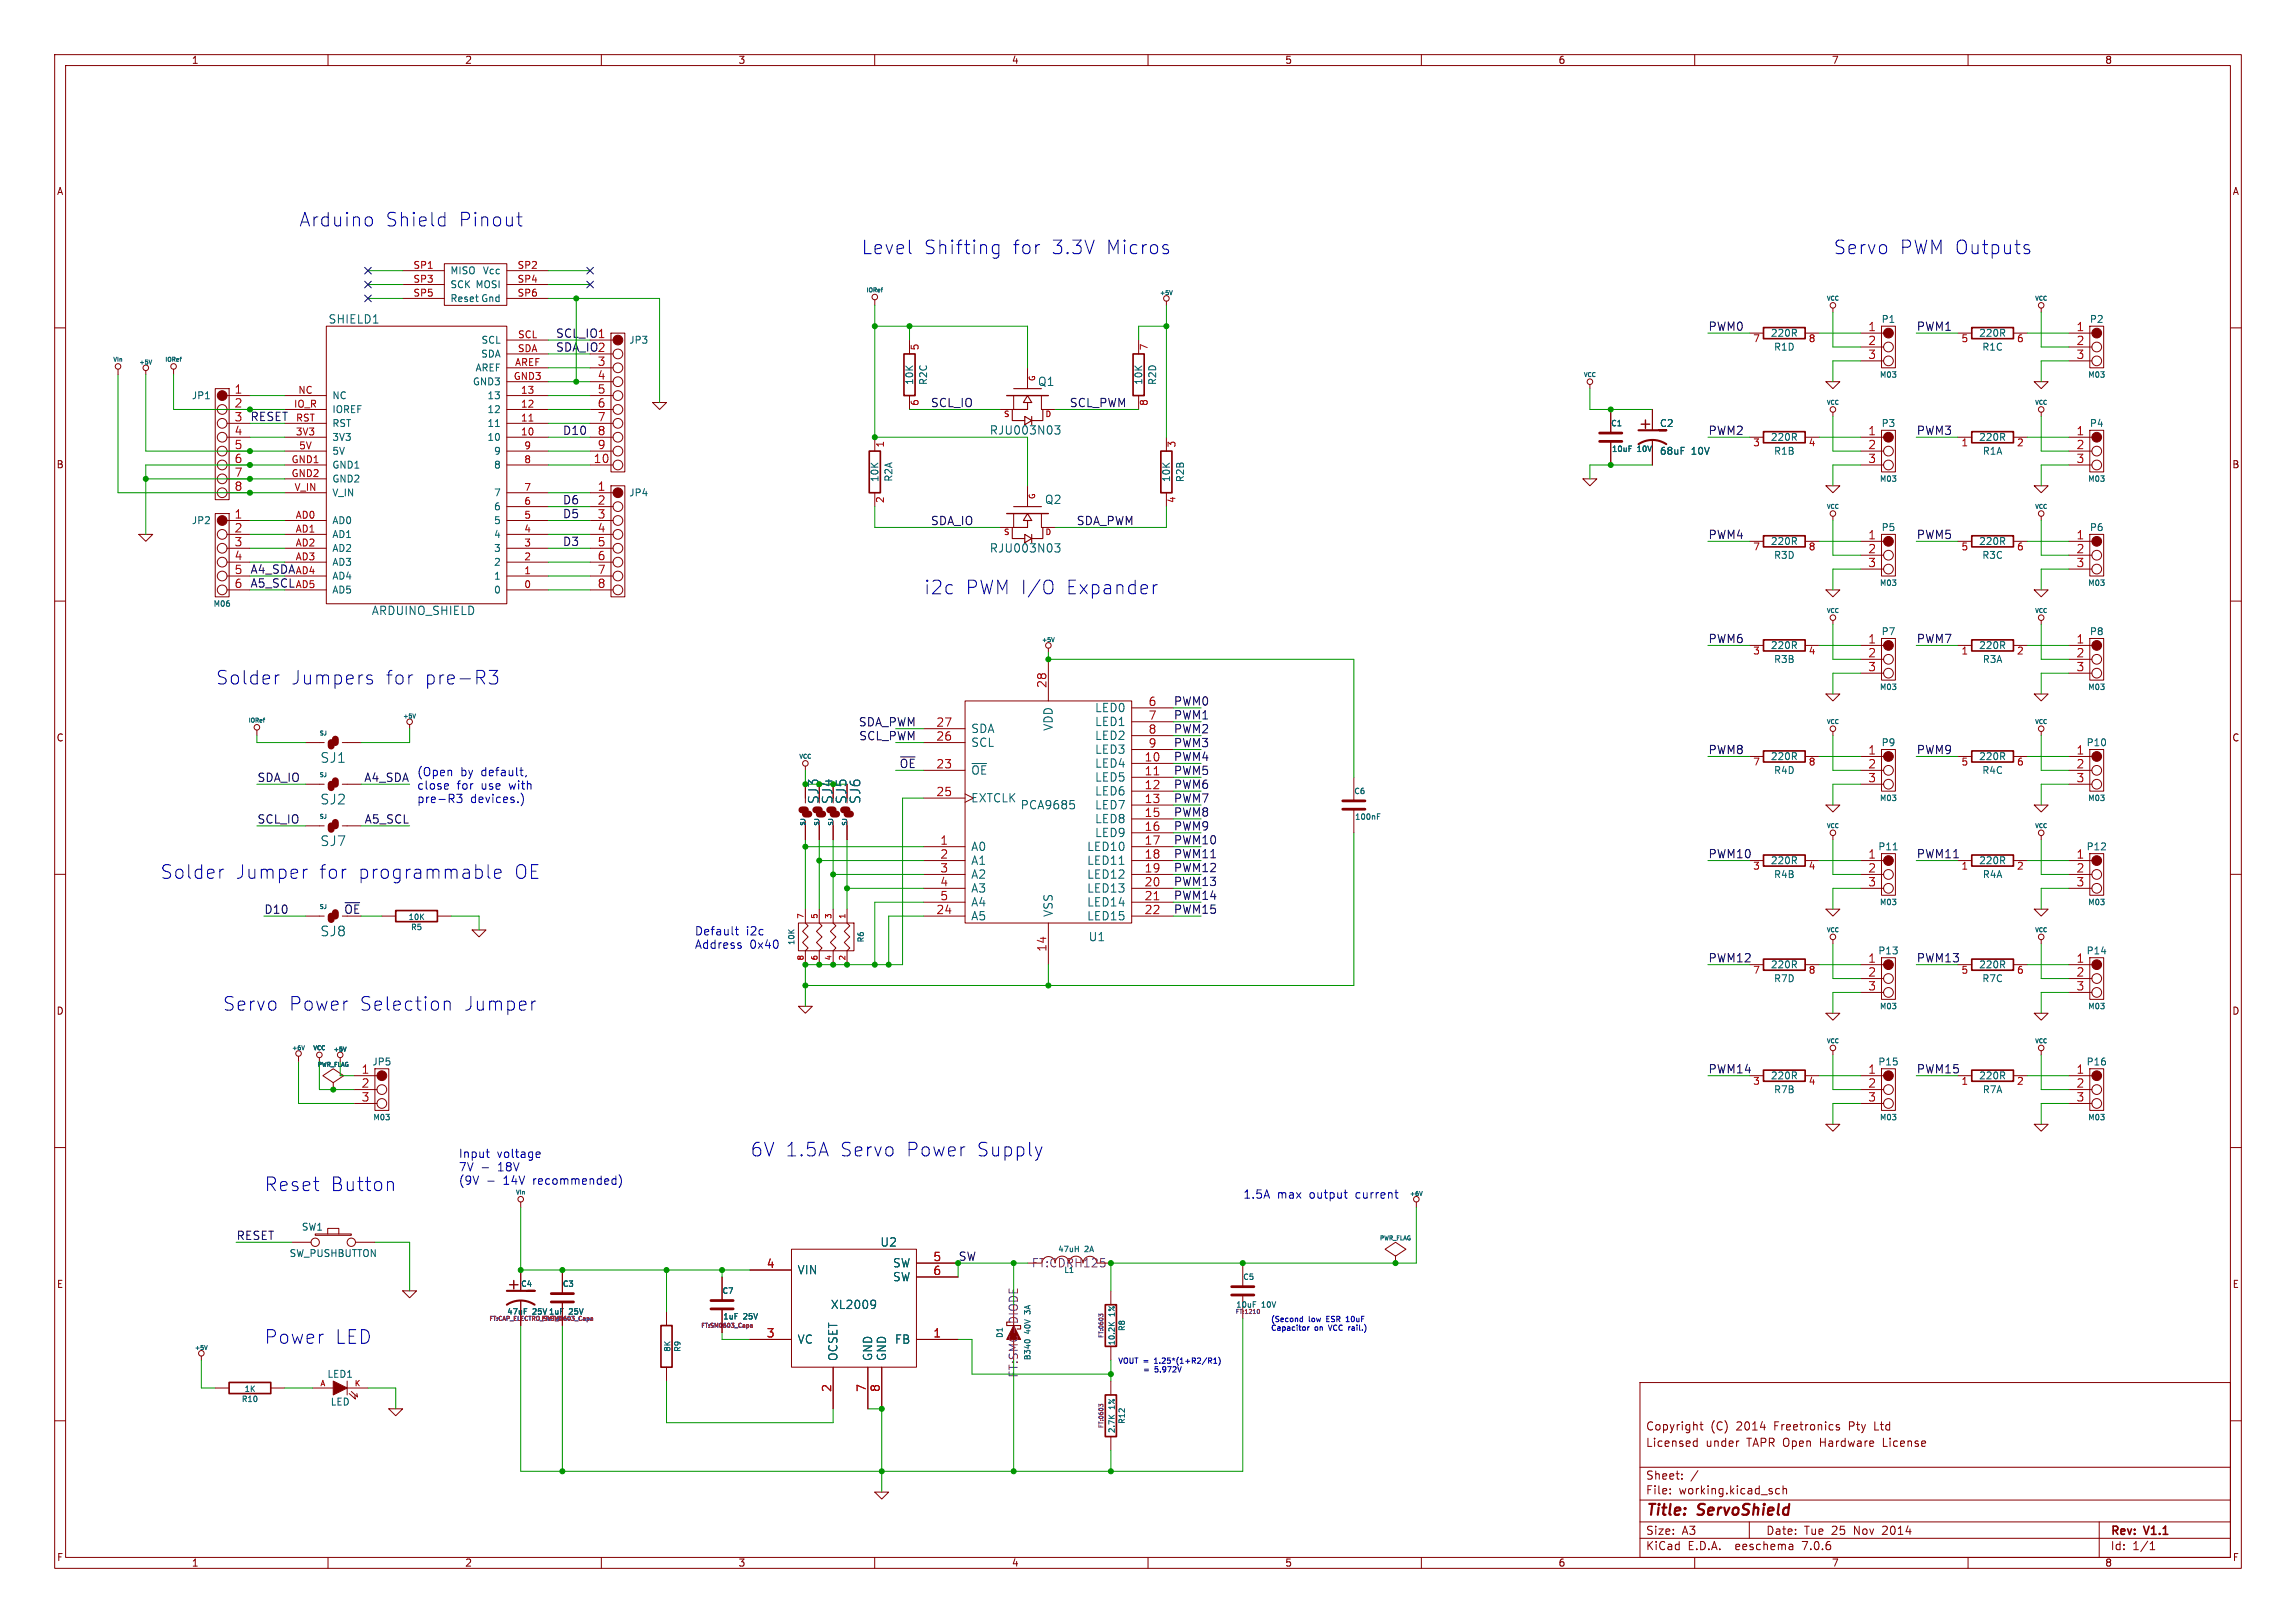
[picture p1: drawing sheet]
<svg xmlns="http://www.w3.org/2000/svg" width="420mm" height="297mm" viewBox="0 0 420 297" stroke-linecap="round" stroke-linejoin="round" font-family="sans-serif">
<defs><g id="words">
<g font-size="3.5" fill="#0000c2">
<text x="54.6" y="41.7">Arduino</text>
<text x="70.3" y="41.7">Shield</text>
<text x="83.7" y="41.7">Pinout</text>
<text x="157.5" y="46.7">Level</text>
<text x="168.8" y="46.7">Shifting</text>
<text x="185" y="46.7">for</text>
<text x="192.1" y="46.7">3.3V</text>
<text x="202" y="46.7">Micros</text>
<text x="335.3" y="46.7">Servo</text>
<text x="347.3" y="46.7">PWM Outputs</text>
<text x="168.9" y="109">i2c</text>
<text x="176.5" y="109">PWM I/O</text>
<text x="194.7" y="109">Expander</text>
<text x="39.4" y="125.5">Solder</text>
<text x="53.1" y="125.5">Jumpers</text>
<text x="70.3" y="125.5">for</text>
<text x="77.4" y="125.5">pre-R3</text>
<text x="29.2" y="161">Solder</text>
<text x="42.9" y="161">Jumper</text>
<text x="58.2" y="161">for</text>
<text x="65.2" y="161">programmable</text>
<text x="93.8" y="161">OE</text>
<text x="40.6" y="185.2">Servo</text>
<text x="52.7" y="185.2">Power</text>
<text x="65.6" y="185.2">Selection</text>
<text x="84.6" y="185.2">Jumper</text>
<text x="137.2" y="211.8">6V 1.5A</text>
<text x="153.4" y="211.8">Servo</text>
<text x="165.5" y="211.8">Power</text>
<text x="178.4" y="211.8">Supply</text>
<text x="48.3" y="218.2">Reset</text>
<text x="60.3" y="218.2">Button</text>
<text x="48.3" y="246.1">Power</text>
<text x="61.1" y="246.1">LED</text>
</g>
<g font-size="2.8" fill="#840000">
<text x="299.6" y="78.9">+</text>
<text x="92.5" y="236.3">+</text>
<text x="301" y="277.9">Title:</text>
<text x="310.6" y="277.9">ServoShield</text>
</g>
<g font-size="2.5" fill="#006464">
<text x="58.5" y="139.8">SJ1</text>
<text x="58.5" y="147.4">SJ2</text>
<text x="157.6" y="147.2" transform="rotate(-90 157.6 147.2)">SJ6</text>
<text x="58.5" y="155">SJ7</text>
<text x="58.5" y="171.6">SJ8</text>
</g>
<g font-size="2.5" fill="#009600">
<text x="150" y="147.2" transform="rotate(-90 150 147.2)">SJ3</text>
<text x="152.5" y="147.2" transform="rotate(-90 152.5 147.2)">SJ4</text>
</g>
<text font-size="2.5" fill="#840000" x="155" y="147.2" transform="rotate(-90 155 147.2)">SJ5</text>
<g font-size="2.1" fill="#006464">
<text x="60" y="59.4">SHIELD1</text>
<text x="189.8" y="70.8">Q1</text>
<text x="181" y="79.7">RJU003N03</text>
<text x="191.1" y="92.4">Q2</text>
<text x="181" y="101.3">RJU003N03</text>
<text x="67.9" y="112.8">ARDUINO_SHIELD</text>
<text x="200.3" y="130.5">LED0</text>
<text x="177.5" y="136.9">SCL</text>
<text x="177.5" y="134.3">SDA</text>
<text x="192.8" y="133.8" transform="rotate(-90 192.8 133.8)">VDD</text>
<text x="200.3" y="133.1">LED1</text>
<text x="200.3" y="135.6">LED2</text>
<text x="177.5" y="142">~{OE}</text>
<text x="200.3" y="140.7">LED4</text>
<text x="200.3" y="143.2">LED5</text>
<text x="200.3" y="138.2">LED3</text>
<text x="177.5" y="147">EXTCLK</text>
<text x="186.6" y="148.3">PCA9685</text>
<text x="200.3" y="145.8">LED6</text>
<text x="200.3" y="148.3">LED7</text>
<text x="177.5" y="155.9">A0</text>
<text x="198.8" y="155.9">LED10</text>
<text x="200.3" y="150.9">LED8</text>
<text x="200.3" y="153.4">LED9</text>
<text x="177.5" y="158.5">A1</text>
<text x="177.5" y="161">A2</text>
<text x="198.8" y="158.5">LED11</text>
<text x="198.8" y="161">LED12</text>
<text x="177.5" y="163.6">A3</text>
<text x="177.5" y="166.1">A4</text>
<text x="192.8" y="167.9" transform="rotate(-90 192.8 167.9)">VSS</text>
<text x="198.8" y="163.6">LED13</text>
<text x="198.8" y="166.1">LED14</text>
<text x="177.5" y="168.6">A5</text>
<text x="198.8" y="168.6">LED15</text>
<text x="199.1" y="172.4">U1</text>
<text x="145.8" y="233.4">VIN</text>
<text x="161" y="228.3">U2</text>
<text x="163.3" y="232.1">SW</text>
<text x="151.9" y="239.8">XL2009</text>
<text x="163.3" y="234.7">SW</text>
<text x="145.8" y="246.1">VC</text>
<text x="153.4" y="249.2" transform="rotate(-90 153.4 249.2)">OCSET</text>
<text x="159.7" y="249.2" transform="rotate(-90 159.7 249.2)">GND</text>
<text x="162.3" y="249.2" transform="rotate(-90 162.3 249.2)">GND</text>
<text x="163.6" y="246.1">FB</text>
</g>
<g font-size="2.1" fill="#0f0f0f">
<text x="101.6" y="61.9">SCL_IO1</text>
<text x="101.6" y="64.5">SDA_IO2</text>
<text x="312.4" y="60.6">PWM0</text>
<text x="350.5" y="60.6">PWM1</text>
<text x="45.7" y="77.2">RESET</text>
<text x="170.2" y="74.6">SCL_IO</text>
<text x="195.6" y="74.6">SCL_PWM</text>
<text x="102.9" y="79.7">D10</text>
<text x="312.4" y="79.7">PWM2</text>
<text x="350.5" y="79.7">PWM3</text>
<text x="102.9" y="92.4">D6</text>
<text x="102.9" y="94.9">D5</text>
<text x="102.9" y="100">D3</text>
<text x="170.2" y="96.2">SDA_IO</text>
<text x="196.8" y="96.2">SDA_PWM</text>
<text x="312.4" y="98.7">PWM4</text>
<text x="350.5" y="98.7">PWM5</text>
<text x="45.7" y="107.6">A5_SCL</text>
<text x="45.7" y="105.1">A4_SDA</text>
<text x="312.4" y="117.8">PWM6</text>
<text x="350.5" y="117.8">PWM7</text>
<text x="214.6" y="129.2">PWM0</text>
<text x="214.6" y="131.8">PWM1</text>
<text x="157" y="133">SDA_PWM</text>
<text x="157.1" y="135.6">SCL_PWM</text>
<text x="214.6" y="136.8">PWM3</text>
<text x="214.6" y="134.3">PWM2</text>
<text x="47" y="143.2">SDA_IO</text>
<text x="66.6" y="143.2">A4_SDA</text>
<text x="164.5" y="140.7">~{OE} 23</text>
<text x="214.6" y="141.9">PWM5</text>
<text x="214.6" y="139.4">PWM4</text>
<text x="312.4" y="138.1">PWM8</text>
<text x="350.5" y="138.1">PWM9</text>
<text x="214.6" y="144.5">PWM6</text>
<text x="214.6" y="147">PWM7</text>
<text x="214.6" y="149.5">PWM8</text>
<text x="47" y="150.8">SCL_IO</text>
<text x="66.6" y="150.8">A5_SCL</text>
<text x="214.6" y="154.6">PWM10</text>
<text x="214.6" y="152.1">PWM9</text>
<text x="214.6" y="157.2">PWM11</text>
<text x="214.6" y="159.7">PWM12</text>
<text x="312.4" y="157.2">PWM10</text>
<text x="350.5" y="157.2">PWM11</text>
<text x="48.3" y="167.3">D10</text>
<text x="62.9" y="167.3">~{OE}</text>
<text x="214.6" y="162.2">PWM13</text>
<text x="214.6" y="167.3">PWM15</text>
<text x="214.6" y="164.8">PWM14</text>
<text x="312.4" y="176.2">PWM12</text>
<text x="350.5" y="176.2">PWM13</text>
<text x="312.4" y="196.5">PWM14</text>
<text x="350.5" y="196.5">PWM15</text>
<text x="43.2" y="227">RESET</text>
</g>
<g font-size="2.1" fill="#a90000">
<text x="341.7" y="60.7">1</text>
<text x="341.7" y="63.2">2</text>
<text x="341.7" y="65.8">3</text>
<text x="379.8" y="60.7">1</text>
<text x="379.8" y="63.2">2</text>
<text x="379.8" y="65.8">3</text>
<text x="109.2" y="67.1">3</text>
<text x="109.2" y="69.6">4</text>
<text x="42.8" y="72.1">1</text>
<text x="42.8" y="74.7">2</text>
<text x="42.8" y="77.2">3</text>
<text x="109.2" y="72.1">5</text>
<text x="109.2" y="74.7">6</text>
<text x="109.2" y="77.2">7</text>
<text x="42.8" y="79.8">4</text>
<text x="42.8" y="82.3">5</text>
<text x="109.2" y="79.8">8</text>
<text x="109.2" y="82.3">9</text>
<text x="341.7" y="79.8">1</text>
<text x="341.7" y="82.3">2</text>
<text x="379.8" y="79.8">1</text>
<text x="379.8" y="82.3">2</text>
<text x="42.8" y="84.8">6</text>
<text x="42.8" y="87.4">7</text>
<text x="42.8" y="89.9">8</text>
<text x="108.5" y="84.8">10</text>
<text x="109.2" y="89.9">1</text>
<text x="341.7" y="84.8">3</text>
<text x="379.8" y="84.8">3</text>
<text x="42.8" y="95">1</text>
<text x="109.2" y="92.5">2</text>
<text x="109.2" y="95">3</text>
<text x="42.8" y="97.5">2</text>
<text x="42.8" y="100.1">3</text>
<text x="109.2" y="97.5">4</text>
<text x="109.2" y="100.1">5</text>
<text x="341.7" y="98.8">1</text>
<text x="341.7" y="101.3">2</text>
<text x="379.8" y="98.8">1</text>
<text x="379.8" y="101.3">2</text>
<text x="42.8" y="102.6">4</text>
<text x="42.8" y="105.2">5</text>
<text x="42.8" y="107.7">6</text>
<text x="109.2" y="102.6">6</text>
<text x="109.2" y="105.2">7</text>
<text x="109.2" y="107.7">8</text>
<text x="341.7" y="103.9">3</text>
<text x="379.8" y="103.9">3</text>
<text x="341.7" y="117.9">1</text>
<text x="379.8" y="117.9">1</text>
<text x="191.5" y="126" transform="rotate(-90 191.5 126)">28</text>
<text x="341.7" y="120.4">2</text>
<text x="341.7" y="122.9">3</text>
<text x="379.8" y="120.4">2</text>
<text x="379.8" y="122.9">3</text>
<text x="210" y="129.3">6</text>
<text x="210" y="131.8">7</text>
<text x="171.2" y="135.6">26</text>
<text x="171.2" y="133.1">27</text>
<text x="210" y="134.4">8</text>
<text x="210" y="136.9">9</text>
<text x="209.3" y="139.4">10</text>
<text x="209.3" y="142">11</text>
<text x="341.7" y="138.2">1</text>
<text x="341.7" y="140.7">2</text>
<text x="341.7" y="143.3">3</text>
<text x="379.8" y="138.2">1</text>
<text x="379.8" y="140.7">2</text>
<text x="379.8" y="143.3">3</text>
<text x="171.2" y="145.8">25</text>
<text x="209.3" y="144.5">12</text>
<text x="209.3" y="147.1">13</text>
<text x="209.3" y="149.6">15</text>
<text x="171.9" y="154.7">1</text>
<text x="209.3" y="152.1">16</text>
<text x="209.3" y="154.7">17</text>
<text x="171.9" y="157.2">2</text>
<text x="171.9" y="159.8">3</text>
<text x="209.3" y="157.2">18</text>
<text x="209.3" y="159.8">19</text>
<text x="341.7" y="157.2">1</text>
<text x="341.7" y="159.8">2</text>
<text x="379.8" y="157.2">1</text>
<text x="379.8" y="159.8">2</text>
<text x="171.2" y="167.4">24</text>
<text x="171.9" y="162.3">4</text>
<text x="171.9" y="164.8">5</text>
<text x="209.3" y="162.3">20</text>
<text x="209.3" y="164.8">21</text>
<text x="209.3" y="167.4">22</text>
<text x="341.7" y="162.3">3</text>
<text x="379.8" y="162.3">3</text>
<text x="191.5" y="174.2" transform="rotate(-90 191.5 174.2)">14</text>
<text x="341.7" y="176.3">1</text>
<text x="341.7" y="178.8">2</text>
<text x="379.8" y="176.3">1</text>
<text x="379.8" y="178.8">2</text>
<text x="341.7" y="181.4">3</text>
<text x="379.8" y="181.4">3</text>
<text x="66.1" y="196.6">1</text>
<text x="341.7" y="196.6">1</text>
<text x="379.8" y="196.6">1</text>
<text x="66.1" y="199.1">2</text>
<text x="66.1" y="201.7">3</text>
<text x="341.7" y="199.1">2</text>
<text x="341.7" y="201.7">3</text>
<text x="379.8" y="199.1">2</text>
<text x="379.8" y="201.7">3</text>
<text x="140.2" y="232.2">4</text>
<text x="170.6" y="230.9">5</text>
<text x="170.6" y="233.4">6</text>
<text x="140.2" y="244.9">3</text>
<text x="170.6" y="244.9">1</text>
<text x="152.1" y="254.8" transform="rotate(-90 152.1 254.8)">2</text>
<text x="158.5" y="254.8" transform="rotate(-90 158.5 254.8)">7</text>
<text x="161" y="254.8" transform="rotate(-90 161 254.8)">8</text>
</g>
<g font-size="2.1" fill="#0000c2">
<text x="76.2" y="142.2">(Open</text>
<text x="84.2" y="142.2">by</text>
<text x="88" y="142.2">default,</text>
<text x="76.2" y="144.6">close</text>
<text x="76.2" y="147.1">pre-R3</text>
<text x="83.5" y="144.6">for</text>
<text x="86" y="147.1">devices.)</text>
<text x="88" y="144.6">use</text>
<text x="93.3" y="144.6">with</text>
<text x="127" y="171.3">Default</text>
<text x="127" y="173.7">Address</text>
<text x="136.4" y="171.3">i2c</text>
<text x="137.1" y="173.7">0x40</text>
<text x="83.8" y="212">Input</text>
<text x="83.8" y="214.5">7V -</text>
<text x="90.9" y="212">voltage</text>
<text x="91.1" y="214.5">18V</text>
<text x="83.8" y="216.9">(9V</text>
<text x="92.1" y="216.9">14V</text>
<text x="97.6" y="216.9">recommended)</text>
<text x="227.3" y="219.5">1.5A</text>
<text x="233.6" y="219.5">max</text>
<text x="239.5" y="219.5">output</text>
<text x="248.1" y="219.5">current</text>
</g>
<text font-size="2.1" fill="#009600" x="175.3" y="230.8">SW</text>
<g font-size="2.1" fill="#840084">
<text x="188.6" y="232.1">FT:CDRH125</text>
<text x="186.4" y="252.2" transform="rotate(-90 186.4 252.2)">FT:SMC-DIODE</text>
</g>
<g font-size="2.1" fill="#840000">
<text x="301" y="262">Copyright</text>
<text x="312.9" y="262">(C)</text>
<text x="317.7" y="262">2014</text>
<text x="324.7" y="262">Freetronics</text>
<text x="338.5" y="262">Pty</text>
<text x="343.3" y="262">Ltd</text>
<text x="301" y="265">Licensed</text>
<text x="312" y="265">under</text>
<text x="319.6" y="265">TAPR Open</text>
<text x="333.2" y="265">Hardware</text>
<text x="344.8" y="265">License</text>
<text x="301" y="273.7">File:</text>
<text x="301" y="271">Sheet:</text>
<text x="307.1" y="273.7">working.kicad_sch</text>
<text x="301" y="281.1">Size:</text>
<text x="307.6" y="281.1">A3</text>
<text x="323" y="281.1">Date:</text>
<text x="330" y="281.1">Tue</text>
<text x="335.1" y="281.1">25</text>
<text x="339.2" y="281.1">Nov</text>
<text x="344.6" y="281.1">2014</text>
<text x="386" y="281.3">Rev:</text>
<text x="392.4" y="281.3">V1.1</text>
<text x="301" y="283.9">KiCad</text>
<text x="308.7" y="283.9">E.D.A.</text>
<text x="317.6" y="283.9">eeschema</text>
<text x="330" y="283.9">7.0.6</text>
<text x="386" y="283.9">Id:</text>
<text x="390.1" y="283.9">1/1</text>
</g>
<g font-size="1.8" fill="#840000">
<text x="35" y="11.9">1</text>
<text x="85" y="11.9">2</text>
<text x="135" y="11.9">3</text>
<text x="185" y="11.9">4</text>
<text x="235" y="11.9">5</text>
<text x="285" y="11.9">6</text>
<text x="335" y="11.9">7</text>
<text x="385" y="11.9">8</text>
<text x="10.3" y="35.9">A</text>
<text x="408.3" y="35.9">A</text>
<text x="10.3" y="85.9">B</text>
<text x="408.2" y="85.9">B</text>
<text x="10.3" y="135.9">C</text>
<text x="408.2" y="135.9">C</text>
<text x="10.3" y="185.9">D</text>
<text x="408.2" y="185.9">D</text>
<text x="10.3" y="235.9">E</text>
<text x="408.3" y="235.9">E</text>
<text x="10.3" y="285.9">F</text>
<text x="35" y="286.9">1</text>
<text x="85" y="286.9">2</text>
<text x="135" y="286.9">3</text>
<text x="185" y="286.9">4</text>
<text x="235" y="286.9">5</text>
<text x="285" y="286.9">6</text>
<text x="335" y="286.9">7</text>
<text x="385" y="286.9">8</text>
<text x="408.3" y="285.9">F</text>
</g>
<g font-size="1.8" fill="#a90000">
<text x="75.5" y="49.3">SP1</text>
<text x="75.5" y="51.8">SP3</text>
<text x="94.6" y="49.3">SP2</text>
<text x="94.6" y="51.8">SP4</text>
<text x="75.5" y="54.4">SP5</text>
<text x="94.6" y="54.4">SP6</text>
<text x="94.6" y="64.5">SDA</text>
<text x="94.7" y="62">SCL</text>
<text x="168.4" y="64.2" transform="rotate(-90 168.4 64.2)">5</text>
<text x="210.3" y="64.2" transform="rotate(-90 210.3 64.2)">7</text>
<text x="320.6" y="62.9">7</text>
<text x="330.8" y="62.9">8</text>
<text x="358.7" y="62.9">5</text>
<text x="368.9" y="62.9">6</text>
<text x="93.9" y="69.6">GND3</text>
<text x="94.1" y="67.1">AREF</text>
<text x="53.7" y="74.7">IO_R</text>
<text x="54.1" y="77.2">RST</text>
<text x="54.5" y="72.1">NC</text>
<text x="95.2" y="77.2">11</text>
<text x="95.2" y="74.7">12</text>
<text x="95.2" y="72.1">13</text>
<text x="168.4" y="74.4" transform="rotate(-90 168.4 74.4)">6</text>
<text x="210.3" y="74.4" transform="rotate(-90 210.3 74.4)">8</text>
<text x="54" y="79.8">3V3</text>
<text x="54.6" y="82.3">5V</text>
<text x="95.2" y="79.8">10</text>
<text x="95.8" y="82.3">9</text>
<text x="162" y="82" transform="rotate(-90 162 82)">1</text>
<text x="215.3" y="82" transform="rotate(-90 215.3 82)">3</text>
<text x="320.6" y="82">3</text>
<text x="330.8" y="82">4</text>
<text x="358.7" y="82">1</text>
<text x="368.9" y="82">2</text>
<text x="53.2" y="84.8">GND1</text>
<text x="53.2" y="87.4">GND2</text>
<text x="53.8" y="89.9">V_IN</text>
<text x="95.8" y="89.9">7</text>
<text x="95.8" y="84.8">8</text>
<text x="54" y="95">AD0</text>
<text x="95.8" y="95">5</text>
<text x="95.8" y="92.5">6</text>
<text x="162" y="92.1" transform="rotate(-90 162 92.1)">2</text>
<text x="215.3" y="92.1" transform="rotate(-90 215.3 92.1)">4</text>
<text x="54" y="97.5">AD1</text>
<text x="54" y="100.1">AD2</text>
<text x="95.8" y="100.1">3</text>
<text x="95.8" y="97.5">4</text>
<text x="320.6" y="101">7</text>
<text x="330.8" y="101">8</text>
<text x="358.7" y="101">5</text>
<text x="368.9" y="101">6</text>
<text x="54" y="102.6">AD3</text>
<text x="54" y="105.2">AD4</text>
<text x="54" y="107.7">AD5</text>
<text x="95.8" y="107.7">0</text>
<text x="95.8" y="105.2">1</text>
<text x="95.8" y="102.6">2</text>
<text x="320.6" y="120.1">3</text>
<text x="330.8" y="120.1">4</text>
<text x="358.7" y="120.1">1</text>
<text x="368.9" y="120.1">2</text>
<text x="320.6" y="140.4">7</text>
<text x="330.8" y="140.4">8</text>
<text x="358.7" y="140.4">5</text>
<text x="368.9" y="140.4">6</text>
<text x="320.6" y="159.5">3</text>
<text x="330.8" y="159.5">4</text>
<text x="358.7" y="159.5">1</text>
<text x="368.9" y="159.5">2</text>
<text x="320.6" y="178.5">7</text>
<text x="330.8" y="178.5">8</text>
<text x="358.7" y="178.5">5</text>
<text x="368.9" y="178.5">6</text>
<text x="320.6" y="198.8">3</text>
<text x="330.8" y="198.8">4</text>
<text x="358.7" y="198.8">1</text>
<text x="368.9" y="198.8">2</text>
</g>
<g font-size="1.8" fill="#006464">
<text x="82.3" y="50.4">MISO</text>
<text x="82.3" y="52.9">SCK MOSI</text>
<text x="88.2" y="50.4">Vcc</text>
<text x="82.3" y="55.5">Reset Gnd</text>
<text x="344.1" y="59.3">P1</text>
<text x="382.2" y="59.3">P2</text>
<text x="87.9" y="65.6">SDA</text>
<text x="88" y="63.1">SCL</text>
<text x="115" y="63.1">JP3</text>
<text x="323.8" y="61.8">220R</text>
<text x="324.4" y="64.4">R1D</text>
<text x="361.9" y="61.8">220R</text>
<text x="362.5" y="64.4">R1C</text>
<text x="86.4" y="70.7">GND3</text>
<text x="86.9" y="68.2">AREF</text>
<text x="167.2" y="70.5" transform="rotate(-90 167.2 70.5)">10K</text>
<text x="169.8" y="70.6" transform="rotate(-90 169.8 70.6)">R2C</text>
<text x="209.1" y="70.5" transform="rotate(-90 209.1 70.5)">10K</text>
<text x="211.7" y="70.6" transform="rotate(-90 211.7 70.6)">R2D</text>
<text x="35" y="73.3">JP1</text>
<text x="60.7" y="75.8">IOREF</text>
<text x="60.7" y="73.3">NC</text>
<text x="89.1" y="75.8">12</text>
<text x="89.1" y="73.3">13</text>
<text x="60.7" y="80.9">3V3</text>
<text x="60.7" y="83.4">5V</text>
<text x="60.7" y="78.3">RST</text>
<text x="89.1" y="80.9">10</text>
<text x="89.1" y="78.3">11</text>
<text x="90.3" y="83.4">9</text>
<text x="303.5" y="78.3">C2</text>
<text x="303.5" y="83.4">68uF</text>
<text x="309.4" y="83.4">10V</text>
<text x="323.8" y="80.9">220R</text>
<text x="324.4" y="83.4">R1B</text>
<text x="344.1" y="78.3">P3</text>
<text x="361.9" y="80.9">220R</text>
<text x="362.6" y="83.4">R1A</text>
<text x="382.2" y="78.3">P4</text>
<text x="60.7" y="86">GND1</text>
<text x="60.7" y="88.5">GND2</text>
<text x="90.3" y="86">8</text>
<text x="160.9" y="88.3" transform="rotate(-90 160.9 88.3)">10K</text>
<text x="163.4" y="88.2" transform="rotate(-90 163.4 88.2)">R2A</text>
<text x="214.2" y="88.3" transform="rotate(-90 214.2 88.3)">10K</text>
<text x="216.8" y="88.3" transform="rotate(-90 216.8 88.3)">R2B</text>
<text x="60.7" y="91">V_IN</text>
<text x="90.3" y="93.6">6</text>
<text x="90.3" y="91">7</text>
<text x="115" y="91">JP4</text>
<text x="35" y="96.1">JP2</text>
<text x="60.7" y="96.1">AD0</text>
<text x="60.7" y="98.7">AD1</text>
<text x="60.7" y="101.2">AD2</text>
<text x="90.3" y="101.2">3</text>
<text x="90.3" y="98.7">4</text>
<text x="90.3" y="96.1">5</text>
<text x="323.8" y="99.9">220R</text>
<text x="344.1" y="97.4">P5</text>
<text x="361.9" y="99.9">220R</text>
<text x="382.2" y="97.4">P6</text>
<text x="60.7" y="103.7">AD3</text>
<text x="60.7" y="106.3">AD4</text>
<text x="90.3" y="106.3">1</text>
<text x="90.3" y="103.7">2</text>
<text x="324.4" y="102.5">R3D</text>
<text x="362.5" y="102.5">R3C</text>
<text x="60.7" y="108.8">AD5</text>
<text x="90.3" y="108.8">0</text>
<text x="323.8" y="119">220R</text>
<text x="344.1" y="116.4">P7</text>
<text x="361.9" y="119">220R</text>
<text x="382.2" y="116.4">P8</text>
<text x="324.4" y="121.5">R3B</text>
<text x="362.6" y="121.5">R3A</text>
<text x="344.1" y="136.8">P9</text>
<text x="381.6" y="136.8">P10</text>
<text x="323.8" y="139.3">220R</text>
<text x="324.4" y="141.8">R4D</text>
<text x="361.9" y="139.3">220R</text>
<text x="362.5" y="141.8">R4C</text>
<text x="343.5" y="155.8">P11</text>
<text x="381.6" y="155.8">P12</text>
<text x="323.8" y="158.3">220R</text>
<text x="324.4" y="160.9">R4B</text>
<text x="361.9" y="158.3">220R</text>
<text x="362.6" y="160.9">R4A</text>
<text x="323.8" y="177.4">220R</text>
<text x="324.4" y="179.9">R7D</text>
<text x="343.5" y="174.9">P13</text>
<text x="361.9" y="177.4">220R</text>
<text x="362.5" y="179.9">R7C</text>
<text x="381.6" y="174.9">P14</text>
<text x="68" y="195.2">JP5</text>
<text x="323.8" y="197.7">220R</text>
<text x="343.5" y="195.2">P15</text>
<text x="361.9" y="197.7">220R</text>
<text x="381.6" y="195.2">P16</text>
<text x="324.4" y="200.3">R7B</text>
<text x="362.6" y="200.3">R7A</text>
<text x="55.1" y="225.4">SW1</text>
<text x="52.9" y="230.2">SW_PUSHBUTTON</text>
<text x="59.8" y="252.3">LED1</text>
<text x="60.4" y="257.4">LED</text>
</g>
<g font-size="1.4" fill="#006464">
<text x="189.7" y="69.8" transform="rotate(-90 189.7 69.8)">G</text>
<text x="343.8" y="69.3">M03</text>
<text x="381.9" y="69.3">M03</text>
<text x="294.6" y="78.2">C1</text>
<text x="294.8" y="82.9">10uF</text>
<text x="299.5" y="82.9">10V</text>
<text x="343.8" y="88.4">M03</text>
<text x="381.9" y="88.4">M03</text>
<text x="343.8" y="107.4">M03</text>
<text x="381.9" y="107.4">M03</text>
<text x="39" y="111.2">M06</text>
<text x="343.8" y="126.5">M03</text>
<text x="381.9" y="126.5">M03</text>
<text x="247.6" y="145.5">C6</text>
<text x="343.8" y="146.8">M03</text>
<text x="381.9" y="146.8">M03</text>
<text x="247.8" y="150.2">100nF</text>
<text x="343.8" y="165.8">M03</text>
<text x="381.9" y="165.8">M03</text>
<text x="74.6" y="168.6">10K</text>
<text x="75.1" y="170.4">R5</text>
<text x="145.5" y="173.1" transform="rotate(-90 145.5 173.1)">10K</text>
<text x="158.2" y="172.6" transform="rotate(-90 158.2 172.6)">R6</text>
<text x="343.8" y="184.9">M03</text>
<text x="381.9" y="184.9">M03</text>
<text x="68.2" y="205.2">M03</text>
<text x="343.8" y="205.2">M03</text>
<text x="381.9" y="205.2">M03</text>
<text x="193.5" y="229.3">47uH</text>
<text x="194.6" y="233.1">L1</text>
<text x="198.4" y="229.3">2A</text>
<text x="95.2" y="235.7">C4</text>
<text x="102.8" y="235.7">C3</text>
<text x="132" y="237">C7</text>
<text x="226" y="239.5">10uF</text>
<text x="227.3" y="234.4">C5</text>
<text x="230.8" y="239.5">10V</text>
<text x="136" y="241.7">25V</text>
<text x="183.6" y="245" transform="rotate(-90 183.6 245)">D1</text>
<text x="188.7" y="244.1" transform="rotate(-90 188.7 244.1)">40V</text>
<text x="188.7" y="240.2" transform="rotate(-90 188.7 240.2)">3A</text>
<text x="204.1" y="240.9" transform="rotate(-90 204.1 240.9)">1%</text>
<text x="206" y="243.7" transform="rotate(-90 206 243.7)">R8</text>
<text x="122.8" y="247.5" transform="rotate(-90 122.8 247.5)">8K</text>
<text x="124.7" y="247.5" transform="rotate(-90 124.7 247.5)">R9</text>
<text x="188.7" y="249" transform="rotate(-90 188.7 249)">B340</text>
<text x="204.1" y="246.3" transform="rotate(-90 204.1 246.3)">10.2K</text>
<text x="44.1" y="256.8">R10</text>
<text x="44.6" y="254.9">1K</text>
<text x="204.1" y="257.9" transform="rotate(-90 204.1 257.9)">1%</text>
<text x="204.1" y="262.4" transform="rotate(-90 204.1 262.4)">2.7K</text>
<text x="206" y="260.7" transform="rotate(-90 206 260.7)">R12</text>
</g>
<g font-size="1.4" fill="#a90000">
<text x="183.5" y="76.7">S</text>
<text x="191.1" y="76.7">D</text>
<text x="189.7" y="91.4" transform="rotate(-90 189.7 91.4)">G</text>
<text x="183.5" y="98.2">S</text>
<text x="191.1" y="98.2">D</text>
<text x="147.1" y="168.3" transform="rotate(-90 147.1 168.3)">7</text>
<text x="149.6" y="168.3" transform="rotate(-90 149.6 168.3)">5</text>
<text x="152.1" y="168.3" transform="rotate(-90 152.1 168.3)">3</text>
<text x="154.7" y="168.3" transform="rotate(-90 154.7 168.3)">1</text>
<text x="147.1" y="175.9" transform="rotate(-90 147.1 175.9)">8</text>
<text x="149.6" y="175.9" transform="rotate(-90 149.6 175.9)">6</text>
<text x="152.1" y="175.9" transform="rotate(-90 152.1 175.9)">4</text>
<text x="154.7" y="175.9" transform="rotate(-90 154.7 175.9)">2</text>
<text x="58.5" y="253.7">A</text>
<text x="64.8" y="253.7">K</text>
</g>
<g font-size="1.4" fill="#840084">
<text x="92.7" y="240.8">47uF</text>
<text x="97.4" y="240.8">25V 1uF</text>
<text x="104.1" y="240.8">25V</text>
<text x="132.2" y="241.7">1uF</text>
</g>
<g font-size="1.4" fill="#0000c2">
<text x="232.4" y="242">(Second</text>
<text x="232.4" y="243.6">Capacitor</text>
<text x="239.4" y="242">low</text>
<text x="240.5" y="243.6">on</text>
<text x="242.9" y="242">ESR</text>
<text x="243.3" y="243.6">VCC rail.)</text>
<text x="246.7" y="242">10uF</text>
<text x="204.5" y="249.6">VOUT =</text>
<text x="210.6" y="251.2">=</text>
<text x="211.4" y="249.6">1.25*(1+R2/R1)</text>
<text x="212.8" y="251.2">5.972V</text>
</g>
<g font-size="1.1" fill="#006464">
<text x="158.4" y="53.7">IORef</text>
<text x="212" y="54.2">+5V</text>
<text x="334" y="55.2">VCC</text>
<text x="372.1" y="55.2">VCC</text>
<text x="20.6" y="66.4">VIn</text>
<text x="25.4" y="66.9">+5V</text>
<text x="30.1" y="66.4">IORef</text>
<text x="289.6" y="69.2">VCC</text>
<text x="334" y="74.3">VCC</text>
<text x="372.1" y="74.3">VCC</text>
<text x="334" y="93.3">VCC</text>
<text x="372.1" y="93.3">VCC</text>
<text x="334" y="112.4">VCC</text>
<text x="372.1" y="112.4">VCC</text>
<text x="190.5" y="117.7">+5V</text>
<text x="73.6" y="131.7">+5V</text>
<text x="45.3" y="132.4">IORef</text>
<text x="58.3" y="134.8">SJ</text>
<text x="334" y="132.7">VCC</text>
<text x="372.1" y="132.7">VCC</text>
<text x="58.3" y="142.4">SJ</text>
<text x="146.1" y="139">VCC</text>
<text x="58.3" y="150">SJ</text>
<text x="147.5" y="151.2" transform="rotate(-90 147.5 151.2)">SJ</text>
<text x="150" y="151.2" transform="rotate(-90 150 151.2)">SJ</text>
<text x="152.6" y="151.2" transform="rotate(-90 152.6 151.2)">SJ</text>
<text x="155.1" y="151.2" transform="rotate(-90 155.1 151.2)">SJ</text>
<text x="334" y="151.7">VCC</text>
<text x="372.1" y="151.7">VCC</text>
<text x="58.3" y="166.5">SJ</text>
<text x="334" y="170.8">VCC</text>
<text x="372.1" y="170.8">VCC</text>
<text x="334" y="191.1">VCC</text>
<text x="372.1" y="191.1">VCC</text>
<text x="53.3" y="192.4">+6V</text>
<text x="57.2" y="192.4">VCC</text>
<text x="58" y="195.4">PWR_FLAG</text>
<text x="60.9" y="192.6">+5V</text>
<text x="94.2" y="218.8">VIn</text>
<text x="257.8" y="219">+6V</text>
<text x="252.3" y="227.2">PWR_FLAG</text>
<text x="35.5" y="247.2">+5V</text>
</g>
<g font-size="1.1" fill="#840084">
<text x="89.4" y="241.9">FT:CAP_ELECTRO_SMT_D</text>
<text x="98.9" y="241.9">FT:SM0603_Capa</text>
<text x="128.1" y="243.2">FT:SM0603_Capa</text>
<text x="202" y="245" transform="rotate(-90 202 245)">FT:0603</text>
<text x="225.9" y="240.6">FT:1210</text>
<text x="202" y="261.5" transform="rotate(-90 202 261.5)">FT:0603</text>
</g>
</g></defs>
<g fill="none" stroke="#840000" stroke-width=".18">
<path d="M10 10h400v277h-400zM12 12h396v273h-396zM60 10v2M110 10v2M160 10v2M210 10v2M260 10v2M310 10v2M360 10v2M10 60h2M59.7 59.7h33v50.8h-33zM73.7 49.5h7.6"/>
<path d="M73.7 52.1h7.6M73.7 54.6h7.6M81.3 48.3h11.4v7.6h-11.4zM92.7 49.5h7.6M92.7 52.1h7.6M92.7 54.6h7.6M160 54.9v1M213.4 55.1v.8M335.3 56.4v.8M344.2 59.7h2.5v7.6h-2.5zM373.4 56.4v.8M382.3 59.7h2.5v7.6h-2.5z"/>
<path d="M408 60h2M21.6 67.6v1M26.7 67.8v.8M31.7 67.6v1M39.4 71.1h2.5v20.3h-2.5zM41.5 72.4h4.2M41.5 74.9h4.2M41.5 77.5h4.2M52.1 72.4h7.6M52.1 74.9h7.6M52.1 77.5h7.6M92.7 62.2h7.6"/>
<path d="M92.7 64.8h7.6M92.7 67.3h7.6M92.7 69.9h7.6M92.7 72.4h7.6M92.7 74.9h7.6M92.7 77.5h7.6M107.9 62.2h4.2M107.9 64.8h4.2M107.9 67.3h4.2M107.9 69.9h4.2M107.9 72.4h4.2M107.9 74.9h4.2"/>
<path d="M107.9 77.5h4.2M111.8 61h2.5v25.4h-2.5zM119.4 73.7h2.5l-1.3 1.2zM166.4 62.2v2.6M166.4 72.4v2.5M185.4 72.4v2.5h-2.5M188 67.3v3.8M190.5 72.4v2.5h2.5M208.3 62.2v2.6M208.3 72.4v2.5M290.8 70.4v.7M294.6 74.9v4.3"/>
<path d="M302.3 74.9v3.8M320 61h2.6M330.2 61h2.5M334 69.9h2.5l-1.2 1.2zM335.3 75.4v.8M340.4 61h4.2M340.4 63.5h4.2M340.4 66h4.2M344.2 78.7h2.5v7.7h-2.5zM358.1 61h2.6M368.3 61h2.5M372.1 69.9h2.5l-1.2 1.2z"/>
<path d="M373.4 75.4v.8M378.5 61h4.2M378.5 63.5h4.2M378.5 66h4.2M382.3 78.7h2.5v7.7h-2.5zM25.4 97.8h2.5l-1.2 1.3zM39.4 94h2.5v15.2h-2.5zM41.5 95.3h4.2M41.5 97.8h4.2M41.5 85.1h4.2M41.5 80h4.2M41.5 82.6h4.2"/>
<path d="M41.5 90.2h4.2M41.5 87.6h4.2M52.1 95.3h7.6M52.1 97.8h7.6M52.1 85.1h7.6M52.1 80h7.6M52.1 82.6h7.6M52.1 90.2h7.6M52.1 87.6h7.6M92.7 95.3h7.6M92.7 97.8h7.6M92.7 85.1h7.6"/>
<path d="M92.7 80h7.6M92.7 82.6h7.6M92.7 92.7h7.6M92.7 90.2h7.6M107.9 95.3h4.2M107.9 97.8h4.2M107.9 85.1h4.2M107.9 80h4.2M107.9 82.6h4.2M107.9 92.7h4.2M107.9 90.2h4.2M111.8 88.9h2.5v20.3h-2.5z"/>
<path d="M160 80v2.6M160 90.2v2.5M185.4 94v2.5h-2.5M188 88.9v3.8M190.5 94v2.5h2.5M213.4 80v2.6M213.4 90.2v2.5M289.6 87.6h2.5l-1.3 1.3zM294.6 80.8v4.3M302.3 80.5v4.6M320 80h2.6M320 99.1h2.6"/>
<path d="M330.2 80h2.5M330.2 99.1h2.5M334 88.9h2.5l-1.2 1.3zM335.3 94.5v.8M340.4 85.1h4.2M340.4 80h4.2M340.4 82.6h4.2M340.4 99.1h4.2M344.2 97.8h2.5v7.6h-2.5zM358.1 80h2.6M358.1 99.1h2.6M368.3 80h2.5"/>
<path d="M368.3 99.1h2.5M372.1 88.9h2.5l-1.2 1.3zM373.4 94.5v.8M378.5 85.1h4.2M378.5 80h4.2M378.5 82.6h4.2M378.5 99.1h4.2M382.3 97.8h2.5v7.6h-2.5zM10 110h2M41.5 100.3h4.2M41.5 102.9h4.2M41.5 105.4h4.2"/>
<path d="M41.5 108h4.2M52.1 100.3h7.6M52.1 102.9h7.6M52.1 105.4h7.6M52.1 108h7.6M92.7 100.3h7.6M92.7 102.9h7.6M92.7 105.4h7.6M92.7 108h7.6M107.9 100.3h4.2M107.9 102.9h4.2M107.9 105.4h4.2"/>
<path d="M107.9 108h4.2M191.8 118.6v.8M320 118.1h2.6M330.2 118.1h2.5M334 108h2.5l-1.2 1.2zM335.3 113.5v.8M340.4 118.1h4.2M340.4 101.6h4.2M340.4 104.1h4.2M344.2 116.8h2.5v7.7h-2.5zM358.1 118.1h2.6M368.3 118.1h2.5"/>
<path d="M372.1 108h2.5l-1.2 1.2zM373.4 113.5v.8M378.5 118.1h4.2M378.5 101.6h4.2M378.5 104.1h4.2M382.3 116.8h2.5v7.7h-2.5zM408 110h2M47 133.6v1M55.9 135.9h3.4M62.6 135.9h3.4M74.9 132.6v.8M168.9 135.9h7.6"/>
<path d="M168.9 133.4h7.6M176.5 128.3h30.5v40.6h-30.5zM191.8 120.7v7.6M207 139.7h7.6M207 129.5h7.6M207 132.1h7.6M207 134.6h7.6M207 137.2h7.6M320 138.4h2.6M330.2 138.4h2.5M334 127h2.5l-1.2 1.3zM335.3 133.9v.7"/>
<path d="M340.4 138.4h4.2M340.4 120.7h4.2M340.4 123.2h4.2M344.2 137.2h2.5v7.6h-2.5zM358.1 138.4h2.6M368.3 138.4h2.5M372.1 127h2.5l-1.2 1.3zM373.4 133.9v.7M378.5 138.4h4.2M378.5 120.7h4.2M378.5 123.2h4.2M382.3 137.2h2.5v7.6h-2.5z"/>
<path d="M10 160h2M55.9 143.5h3.4M55.9 151.1h3.4M62.6 143.5h3.4M62.6 151.1h3.4M147.3 140.2v.8M147.3 151.1v2.6M149.9 151.1v2.6M152.4 151.1v2.6M154.9 151.1v2.6M168.9 141h7.6M168.9 154.9h7.6"/>
<path d="M168.9 157.5h7.6M168.9 146.1h7.6M176.5 145.3l1.6 .8-1.6 .7M207 154.9h7.6M207 142.2h7.6M207 144.8h7.6M207 147.3h7.6M207 149.9h7.6M207 152.4h7.6M207 157.5h7.6M247.6 142.2v4.4M247.6 148.1v4.3"/>
<path d="M320 157.5h2.6M330.2 157.5h2.5M334 147.3h2.5l-1.2 1.3zM335.3 152.9v.8M340.4 141h4.2M340.4 143.5h4.2M340.4 157.5h4.2M344.2 156.2h2.5v7.6h-2.5zM358.1 157.5h2.6M368.3 157.5h2.5M372.1 147.3h2.5l-1.2 1.3zM373.4 152.9v.8"/>
<path d="M378.5 141h4.2M378.5 143.5h4.2M378.5 157.5h4.2M382.3 156.2h2.5v7.6h-2.5zM408 160h2M55.9 167.6h3.4M69.8 167.6h2.6M80 167.6h2.5M86.4 170.2h2.5l-1.3 1.3zM146 168.9h10.2v5.1h-10.2zM147.3 166.4v2.5l.5 .5-1 1 1 1.1-1 1 1 1-.5 .5v2.5M149.9 166.4v2.5l.5 .5-1 1 1 1.1-1 1 1 1-.5 .5v2.5"/>
<path d="M152.4 166.4v2.5l.5 .5-1 1 1 1.1-1 1 1 1-.5 .5v2.5M154.9 166.4v2.5l.5 .5-1 1 1 1.1-1 1 1 1-.5 .5v2.5M168.9 160h7.6M168.9 162.6h7.6M168.9 165.1h7.6M168.9 167.6h7.6M191.8 168.9v7.6M207 160h7.6M207 162.6h7.6M207 165.1h7.6M207 167.6h7.6M320 176.5h2.6"/>
<path d="M330.2 176.5h2.5M334 166.4h2.5l-1.2 1.2zM335.3 172v.7M340.4 160h4.2M340.4 162.6h4.2M340.4 176.5h4.2M340.4 179.1h4.2M344.2 175.3h2.5v7.6h-2.5zM358.1 176.5h2.6M368.3 176.5h2.5M372.1 166.4h2.5l-1.2 1.2zM373.4 172v.7"/>
<path d="M378.5 160h4.2M378.5 162.6h4.2M378.5 176.5h4.2M378.5 179.1h4.2M382.3 175.3h2.5v7.6h-2.5zM54.6 193.3v1M58.4 193.5v.8M61 198.1l1.9-1.2-1.9-1.3-1.9 1.3 1.9 1.2v1.3M61 199.4h.1M62.2 193.5v.8M64.8 196.9h4.2M64.8 199.4h4.2"/>
<path d="M68.6 195.6h2.5v7.6h-2.5zM146 184.2h2.6l-1.3 1.2zM320 196.9h2.6M330.2 196.9h2.5M334 185.4h2.5l-1.2 1.3zM335.3 192.3v.7M340.4 196.9h4.2M340.4 199.4h4.2M340.4 181.6h4.2M344.2 195.6h2.5v7.6h-2.5zM358.1 196.9h2.6M368.3 196.9h2.5"/>
<path d="M372.1 185.4h2.5l-1.2 1.3zM373.4 192.3v.7M378.5 196.9h4.2M378.5 199.4h4.2M378.5 181.6h4.2M382.3 195.6h2.5v7.6h-2.5zM10 210h2M64.8 201.9h4.2M95.2 220v1M259.1 220v1M334 205.7h2.5l-1.2 1.3zM340.4 201.9h4.2"/>
<path d="M372.1 205.7h2.5l-1.2 1.3zM378.5 201.9h4.2M408 210h2M53.3 227.3h3.6M57.7 225.8h6.6v.3h-6.6zM59.9 225.8v-1h2.1v1M65 227.3h3.6M73.7 236.2h2.5l-1.3 1.3zM95.2 232.4v3.8M95.2 238v4.6M102.9 232.4v4.3M102.9 238.3v4.3"/>
<path d="M132.1 233.7v4.3M132.1 239.5v4.3M137.2 232.4h7.6M144.8 228.6h22.8v21.6h-22.8zM167.6 231.1h7.7M167.6 233.7h7.7M185.4 238.8v3.8M188 231.1h2.5M200.7 231.1h2.5M203.2 236.2v2.6M227.3 231.1v4.4M227.3 237v4.3"/>
<path d="M255.3 229.9l1.9-1.3-1.9-1.3-1.9 1.3 1.9 1.3v1.2M255.3 231.1h.1M10 260h2M36.8 248.2v.7M39.4 254h2.5M49.5 254h2.6M57.1 254h3.9M63.5 254h3.8M63.5 252.7v2.6M63.9 255l1.1 1-.1-.6M64.3 254.6l1.1 1.1-.1-.7M71.1 257.8h2.6l-1.3 1.3z"/>
<path d="M121.9 240v2.6M121.9 250.2v2.5M137.2 245.1h7.6M152.4 250.2v7.6M158.7 250.2v7.6M161.3 250.2v7.6M167.6 245.1h7.7M185.4 245.1v3.8M203.2 246.4v2.5M203.2 252.7v2.6M300 253h108v32h-108zM408 260h2"/>
<path d="M160 273h2.6l-1.3 1.3zM203.2 262.9v2.5M300 278.5h108M300 274.5h108M300 268.5h108M305.5 273.2v.2M305.5 272.5v.1M307.7 270.5v.2M307.7 269.8v.1M309.9 264.6h.5M309.9 263.8h.5M310.4 263.2v1.5"/>
<path d="M310.6 269.1l-1.3 1.9M310.9 260.7h.6M311.2 260.2v1.3l.3 .2M317.9 263.7h.2M320 278.5v3M325.5 272.5l-.4-.1-.3 .3v.4l.1 .2h.6M326.2 272.5l.2-.1 .3 .1 .1 .9M326.2 271.9v1.5M336.4 260.8l-.3-.1-.2 .2v.2l.5 .2v.3h-.5M384 278.5v6.5M60 285v2M110 285v2"/>
<path d="M160 285v2M210 285v2M260 285v2M300 281.5h108M310 285v2M327.9 282.7v.9M327.9 283.5l-.1 .1M327.9 282.9l-.1 .1M360 285v2M393.3 283.6h.9M393.3 282.5l.4-.4v1.5"/>
<circle cx="160" cy="54.4" r=".51"/>
<circle cx="213.4" cy="54.6" r=".51"/>
<circle cx="335.3" cy="55.9" r=".51"/>
<circle cx="373.4" cy="55.9" r=".51"/>
<circle cx="21.6" cy="67.1" r=".51"/>
<circle cx="26.7" cy="67.3" r=".51"/>
<circle cx="31.8" cy="67.1" r=".51"/>
<circle cx="40.6" cy="77.5" r=".89"/>
<circle cx="40.6" cy="74.9" r=".89"/>
<circle cx="113" cy="74.9" r=".89"/>
<circle cx="113" cy="69.8" r=".89"/>
<circle cx="113" cy="77.5" r=".89"/>
<circle cx="113" cy="64.8" r=".89"/>
<circle cx="113" cy="72.4" r=".89"/>
<circle cx="113" cy="67.3" r=".89"/>
<circle cx="290.8" cy="69.9" r=".51"/>
<circle cx="335.3" cy="74.9" r=".51"/>
<circle cx="345.4" cy="63.5" r=".89"/>
<circle cx="345.4" cy="66" r=".89"/>
<circle cx="373.4" cy="74.9" r=".51"/>
<circle cx="383.5" cy="66" r=".89"/>
<circle cx="383.5" cy="63.5" r=".89"/>
<circle cx="40.6" cy="97.8" r=".89"/>
<circle cx="40.6" cy="82.5" r=".89"/>
<circle cx="40.6" cy="90.2" r=".89"/>
<circle cx="40.6" cy="85.1" r=".89"/>
<circle cx="40.6" cy="80" r=".89"/>
<circle cx="40.6" cy="87.6" r=".89"/>
<circle cx="113" cy="95.2" r=".89"/>
<circle cx="113" cy="80" r=".89"/>
<circle cx="113" cy="92.7" r=".89"/>
<circle cx="113" cy="82.5" r=".89"/>
<circle cx="113" cy="97.8" r=".89"/>
<circle cx="113" cy="85.1" r=".89"/>
<circle cx="335.3" cy="94" r=".51"/>
<circle cx="345.4" cy="82.5" r=".89"/>
<circle cx="345.4" cy="85.1" r=".89"/>
<circle cx="373.4" cy="94" r=".51"/>
<circle cx="383.5" cy="85.1" r=".89"/>
<circle cx="383.5" cy="82.5" r=".89"/>
<circle cx="40.6" cy="105.4" r=".89"/>
<circle cx="40.6" cy="107.9" r=".89"/>
<circle cx="40.6" cy="100.3" r=".89"/>
<circle cx="40.6" cy="102.9" r=".89"/>
<circle cx="113" cy="100.3" r=".89"/>
<circle cx="113" cy="102.9" r=".89"/>
<circle cx="113" cy="107.9" r=".89"/>
<circle cx="113" cy="105.4" r=".89"/>
<circle cx="191.8" cy="118.1" r=".51"/>
<circle cx="335.3" cy="113" r=".51"/>
<circle cx="345.4" cy="104.1" r=".89"/>
<circle cx="345.4" cy="101.6" r=".89"/>
<circle cx="373.4" cy="113" r=".51"/>
<circle cx="383.5" cy="104.1" r=".89"/>
<circle cx="383.5" cy="101.6" r=".89"/>
<circle cx="47" cy="133.1" r=".51"/>
<circle cx="74.9" cy="132.1" r=".51"/>
<circle cx="147.3" cy="139.7" r=".51"/>
<circle cx="335.3" cy="133.4" r=".51"/>
<circle cx="345.4" cy="123.2" r=".89"/>
<circle cx="345.4" cy="120.6" r=".89"/>
<circle cx="373.4" cy="133.4" r=".51"/>
<circle cx="383.5" cy="123.2" r=".89"/>
<circle cx="383.5" cy="120.6" r=".89"/>
<circle cx="335.3" cy="152.4" r=".51"/>
<circle cx="345.4" cy="141" r=".89"/>
<circle cx="345.4" cy="143.5" r=".89"/>
<circle cx="373.4" cy="152.4" r=".51"/>
<circle cx="383.5" cy="143.5" r=".89"/>
<circle cx="383.5" cy="141" r=".89"/>
<circle cx="335.3" cy="171.5" r=".51"/>
<circle cx="345.4" cy="162.6" r=".89"/>
<circle cx="345.4" cy="160" r=".89"/>
<circle cx="345.4" cy="179.1" r=".89"/>
<circle cx="373.4" cy="171.5" r=".51"/>
<circle cx="383.5" cy="160" r=".89"/>
<circle cx="383.5" cy="162.6" r=".89"/>
<circle cx="383.5" cy="179.1" r=".89"/>
<circle cx="54.6" cy="192.8" r=".51"/>
<circle cx="58.4" cy="193" r=".51"/>
<circle cx="62.2" cy="193" r=".51"/>
<circle cx="69.8" cy="199.4" r=".89"/>
<circle cx="335.3" cy="191.8" r=".51"/>
<circle cx="345.4" cy="199.4" r=".89"/>
<circle cx="345.4" cy="181.6" r=".89"/>
<circle cx="373.4" cy="191.8" r=".51"/>
<circle cx="383.5" cy="199.4" r=".89"/>
<circle cx="383.5" cy="181.6" r=".89"/>
<circle cx="69.8" cy="201.9" r=".89"/>
<circle cx="95.3" cy="219.5" r=".51"/>
<circle cx="259.1" cy="219.5" r=".51"/>
<circle cx="345.4" cy="201.9" r=".89"/>
<circle cx="383.5" cy="201.9" r=".89"/>
<circle cx="57.7" cy="227.3" r=".76"/>
<circle cx="64.3" cy="227.3" r=".76"/>
<circle cx="36.8" cy="247.6" r=".51"/>
</g>
<g fill="none" stroke="#840000" stroke-width="1.3">
<path d="M60.6 135.9v.6M61.3 135.3v.6M60.6 143.5v.6M60.6 151.1v.7M61.3 142.9v.6M61.3 150.5v.6M146.7 148.2h.6M147.3 149h.7M149.2 148.2h.7M149.9 149h.6M151.8 148.2h.6M152.4 149h.6"/>
<path d="M154.3 148.2h.6M154.9 149h.7M60.6 167.6v.7M61.3 167v.6"/>
</g>
<g fill="#840000" stroke="#840000" stroke-width=".18">
<path d="M61 252.7l2.5 1.3-2.5 1.3z"/>
<circle cx="383.5" cy="138.4" r=".89"/>
<circle cx="383.5" cy="118.1" r=".89"/>
<circle cx="40.6" cy="95.2" r=".89"/>
<circle cx="113" cy="62.2" r=".89"/>
<circle cx="345.4" cy="196.8" r=".89"/>
<circle cx="383.5" cy="196.8" r=".89"/>
<circle cx="345.4" cy="176.5" r=".89"/>
<circle cx="383.5" cy="176.5" r=".89"/>
<circle cx="69.8" cy="196.8" r=".89"/>
<circle cx="383.5" cy="99.1" r=".89"/>
<circle cx="345.4" cy="80" r=".89"/>
<circle cx="383.5" cy="61" r=".89"/>
<circle cx="345.4" cy="61" r=".89"/>
<circle cx="383.5" cy="80" r=".89"/>
<circle cx="345.4" cy="99.1" r=".89"/>
<circle cx="345.4" cy="118.1" r=".89"/>
<circle cx="345.4" cy="138.4" r=".89"/>
<circle cx="40.6" cy="72.4" r=".89"/>
<circle cx="345.4" cy="157.5" r=".89"/>
<circle cx="113" cy="90.2" r=".89"/>
<circle cx="383.5" cy="157.5" r=".89"/>
</g>
<path d="M292.6 79.2h4.1M292.6 80.8h4.1M245.6 148.1h4.1M245.6 146.6h4.1M100.8 238.3h4.1M100.8 236.7h4.1M130 239.5h4.1M130 238h4.1M225.3 237h4.1M225.3 235.5h4.1" fill="none" stroke="#840000" stroke-width=".51"/>
<g fill="none" stroke="#006464" stroke-width=".18">
<path d="M214.4 53.2l-.2 .7M27.8 65.9l-.3 .7M90.6 78h.8M192.9 77.9h1l-.5 .6 .4 .1 .1 .5-.3 .3h-.4M192.9 99.5h1l-.5 .6 .4 .1 .1 .5-.3 .3h-.4M298 81.6h.5M192.9 116.7l-.3 .7M76 130.6l-.2 .8M195.8 146.5h.7M196.3 147.1l.3 .3v.3l-.3 .3M252 149.4h.3M252 148.9h.4"/>
<path d="M346.3 155.5h.7M55.7 191.4l-.3 .7M63.3 191.6l-.2 .8M260.2 218l-.3 .8M95.9 239.5h.5M159.6 237.9l.5 .2a1.01 1.01 0 0 1-.4 1.4M160.2 238.6l-.2 .2-.4 .1M196.7 228.5h.6M197.3 228v1.1M229.2 238.2h.5M37.9 246.2l-.2 .8M187.5 245.3l.3-.1 .6 .1"/>
<path d="M202.8 242l.6 .6M203.8 242l-.5 .4"/>
</g>
<path d="M184.6 235.9v.7M185.3 236.1v.5M186.1 235.9v.7M230.1 239.6a.41 .41 0 0 1 .3 .4 .41 .41 0 0 1-.3 .4M108.1 241.2h.3v.4M108.4 241.3l-.4 .2 .2 .1h.2M137.3 242.4h.3v.5M137.6 242.6l-.3 .1 .1 .2h.2M201.8 240.8l-.2-.3h-.2l-.1 .2-.3-.2v.4M201.8 257.3l-.2-.3h-.2l-.1 .2-.3-.2v.4" fill="none" stroke="#840084" stroke-width=".18"/>
<g fill="none" stroke="#840000" stroke-width=".3">
<path d="M322.6 59.9h7.6v2.1h-7.6zM360.7 59.9h7.6v2.1h-7.6zM165.4 64.8h2v7.6h-2zM207.3 64.8h2v7.6h-2zM322.6 79h7.6v2h-7.6zM360.7 79h7.6v2h-7.6zM159 82.6h2v7.6h-2zM212.3 82.6h2.1v7.6h-2.1zM322.6 98h7.6v2.1h-7.6zM360.7 98h7.6v2.1h-7.6zM322.6 117.1h7.6v2h-7.6zM360.7 117.1h7.6v2h-7.6z"/>
<path d="M322.6 137.4h7.6v2h-7.6zM360.7 137.4h7.6v2h-7.6zM322.6 156.5h7.6v2h-7.6zM360.7 156.5h7.6v2h-7.6zM72.4 166.6h7.6v2.1h-7.6zM322.6 175.5h7.6v2h-7.6zM360.7 175.5h7.6v2h-7.6zM322.6 195.8h7.6v2.1h-7.6zM360.7 195.8h7.6v2.1h-7.6zM202.2 238.8h2v7.6h-2zM41.9 253h7.6v2h-7.6zM120.9 242.6h2v7.6h-2z"/>
<path d="M202.2 255.3h2v7.6h-2z"/>
</g>
<path d="M299.7 78.7h5.1h-1.3M299.7 81.3a4.6 4.6 0 0 1 5.1 0M92.7 236.2h5.1h-1.3M92.7 238.8a4.6 4.6 0 0 1 5.1 0" fill="none" stroke="#840000" stroke-width=".38"/>
<path d="M96.8 77.1h.7M211.1 141.8h.9M211.1 164.7h.9" fill="none" stroke="#a90000" stroke-width=".18"/>
<g fill="none" stroke="#840000" stroke-width=".2">
<path d="M185.2 74.9v2.1h2.3M185.4 71.1h5.1M187.5 76.2l1.2 .8-1.2 .7zM188 72.4l.7 1.3h-1.5zM188 73.7v1.2h-2.6M188.7 76.2v1.5M190.8 74.9v2.1h-2.1M185.2 96.5v2.1h2.3M185.4 92.7h5.1M187.5 97.8l1.2 .8-1.2 .7zM188 94l.7 1.3h-1.5zM188 95.3v1.2h-2.6"/>
<path d="M188.7 97.8v1.5M190.8 96.5v2.1h-2.1"/>
</g>
<path d="M184.1 72.4h7.7M184.1 94h7.7" fill="none" stroke="#840000" stroke-width=".25"/>
<g fill="none" stroke="#0000c2" stroke-width=".18">
<path d="M67.6 39.7l.5 .5v.7l-.5 .4M80.7 39.7l.7 .1M81.4 38.9v2.4M94.5 39.7h1M94.9 38.9v2.1l.1 .2 .5 .1M81.4 41.2l-.7 .1M182.7 44.8v2a.68 .68 0 0 1-1.1 .3M182.7 44.9l-.7-.1-.5 .4v.8l.3 .3 .2 .1 .7-.1M213.1 45.6l.5 .1 .2 .4-.4 .3h-.5M213.1 44.8l.5 .1M370.6 45.6l.6 .1 .1 .4-.4 .3h-.4M370.6 44.8l.6 .1"/>
<path d="M192 106.2l.2 .1a1.77 1.77 0 0 1 0 2.2l-.2 .2M211 107v1.7M211.7 107a.64 .64 0 0 0-.7 .5M51.1 123.5l-.6 .2M67.4 123.5l.6 .1M67.4 124.3l.6 .2 .2 .3-.4 .4h-.5M89.5 122.7h1.5l-.8 .9a.68 .68 0 0 1 .8 .5v.6l-.2 .3-1 .2-.3-.3M40.9 159.1l-.6 .2M56.2 159.1l-.6 .2M81.5 143.4l.5 .1v.3l-.7 .1M82 144.3l-.5 .1M84.5 145.4l-.5 .5 .4 .2v.6l-.2 .2h-.4l-.2-.2"/>
<path d="M89.3 158.2v2.2l.3 .3M90.5 159.9l1.2-.2-.2-.5-.7-.1-.3 .3v1l.1 .2 .2 .1 .7-.1M95.1 141h.6M95.4 145.2a1.77 1.77 0 0 1-.1 2.3M95.5 142h.2M96.3 141.9l-.2 .3M134.5 170.1h.6M134.7 169.6v1.3l.4 .2M135.4 173l.2 .3-.2 .2M135.4 172.5l.1 .1M81.3 183.2v1.7M81.3 183.4a.62 .62 0 0 1 1 .2v1.3"/>
<path d="M98 183.2a.64 .64 0 0 0-.7 .5M71.2 216.2h.4l.3 .4v1.3M88.2 213.7h1.2M88.9 210.8h.6M89.2 216.1h1.2M89.2 211.7l.3 .1M98.3 210.8l.4 .1 .1 .3-.7 .1M98.7 211.7l-.4 .1M112.2 215.7l.5 .1M112.7 215.2v1.5M112.7 216.7h-.5M113.2 215a1.75 1.75 0 0 1 0 2.3"/>
<path d="M190.6 209.9l-.6 1.6M245.9 218.2h.5M246.1 219l.3 .3M255.2 218.2h.5M255.4 219l.3 .3M209.3 250.6h.8M209.3 250.8h.8M211.3 250.1v.5M211.8 250.6v.4M212.3 251v.1M221.1 248.5h.4l.1 .2v.3h-.5M221.3 249l.3 .5"/>
<path d="M222 249.5h.6M222 248.8l.3-.3v1M222.9 248.4a1.14 1.14 0 0 1 0 1.5M237.9 241.8h.4M237.9 241.3h.4M238.3 240.9v1M239.2 242.8v.7M239.5 242.8l-.3 .2M246.2 241.9h.6M246.4 241l-.2 .2"/>
</g>
<g fill="none" stroke="#009600" stroke-width=".18">
<path d="M67.3 49.5h6.4M67.3 54.6h6.4M67.3 52.1h6.4M100.3 49.5h7.6M100.3 54.6h20.3v19.1M100.3 52.1h7.6M105.4 54.6v15.3M160 55.9v24.1h28v8.9M160 59.7h28v7.6M166.4 59.7v2.5M213.4 59.7h-5.1v2.5M213.4 55.9v24.1"/>
<path d="M335.3 57.2v6.3h5.1M373.4 57.2v6.3h5.1M21.6 68.6v21.6h30.5M26.7 68.6v14h25.4M31.7 68.6v6.3h20.4M45.7 77.5h6.4M45.7 72.4h6.4M100.3 77.5h7.6M100.3 74.9h7.6M100.3 72.4h7.6M100.3 67.3h7.6M100.3 69.9h7.6"/>
<path d="M100.3 64.8h7.6M100.3 62.2h7.6M166.4 74.9h16.5M193 74.9h15.3M290.8 71.1v3.8h11.5M312.4 61h7.6M332.7 61h7.7M335.3 76.2v6.4h5.1M340.4 66h-5.1v3.9M350.5 61h7.6M370.8 61h7.7M373.4 76.2v6.4h5.1"/>
<path d="M378.5 66h-5.1v3.9M26.7 87.6h25.4M45.7 80h6.4M45.7 95.3h6.4M45.7 97.8h6.4M52.1 85.1h-25.4v12.7M100.3 80h7.6M100.3 85.1h7.6M100.3 82.6h7.6M100.3 90.2h7.6M100.3 95.3h7.6M100.3 97.8h7.6"/>
<path d="M100.3 92.7h7.6M160 92.7v3.8h22.9M213.4 92.7v3.8h-20.4M302.3 85.1h-11.5v2.5M312.4 80h7.6M312.4 99.1h7.6M332.7 80h7.7M332.7 99.1h7.7M335.3 95.3v6.3h5.1M340.4 85.1h-5.1v3.8M350.5 80h7.6M350.5 99.1h7.6"/>
<path d="M370.8 80h7.7M370.8 99.1h7.7M373.4 95.3v6.3h5.1M378.5 85.1h-5.1v3.8M45.7 100.3h6.4M45.7 105.4h6.4M45.7 108h6.4M45.7 102.9h6.4M100.3 100.3h7.6M100.3 105.4h7.6M100.3 108h7.6M100.3 102.9h7.6"/>
<path d="M191.8 119.4v1.3h55.8v21.5M312.4 118.1h7.6M332.7 118.1h7.7M335.3 114.3v6.4h5.1M340.4 104.1h-5.1v3.9M350.5 118.1h7.6M370.8 118.1h7.7M373.4 114.3v6.4h5.1M378.5 104.1h-5.1v3.9M47 134.6v1.3h8.9M74.9 133.4v2.5h-8.9M163.8 135.9h5.1"/>
<path d="M163.8 133.4h5.1M214.6 129.5h5.1M214.6 139.7h5.1M214.6 134.6h5.1M214.6 132.1h5.1M214.6 137.2h5.1M312.4 138.4h7.6M332.7 138.4h7.7M335.3 134.6v6.4h5.1M340.4 123.2h-5.1v3.8M350.5 138.4h7.6M370.8 138.4h7.7"/>
<path d="M373.4 134.6v6.4h5.1M378.5 123.2h-5.1v3.8M47 151.1h8.9M47 143.5h8.9M66 151.1h8.9M66 143.5h8.9M147.3 154.9h21.6M147.3 141v2.5M147.3 153.7v12.7M149.9 157.5h19M149.9 153.7v12.7M152.4 153.7v12.7"/>
<path d="M154.9 153.7v12.7M163.8 141h5.1M168.9 146.1h-3.8v30.4h-17.8v7.7M214.6 154.9h5.1M214.6 157.5h5.1M214.6 149.9h5.1M214.6 147.3h5.1M214.6 142.2h5.1M214.6 144.8h5.1M214.6 152.4h5.1M247.6 152.4v27.9h-100.3M312.4 157.5h7.6"/>
<path d="M332.7 157.5h7.7M335.3 153.7v6.3h5.1M340.4 143.5h-5.1v3.8M350.5 157.5h7.6M370.8 157.5h7.7M373.4 153.7v6.3h5.1M378.5 143.5h-5.1v3.8M48.3 167.6h7.6M66 167.6h3.8M82.5 167.6h5.1v2.6M152.4 160h16.5M154.9 162.6h14"/>
<path d="M168.9 167.6h-6.3v8.9M168.9 165.1h-8.9v11.4M191.8 176.5v3.8M214.6 167.6h5.1M214.6 165.1h5.1M214.6 162.6h5.1M214.6 160h5.1M312.4 176.5h7.6M332.7 176.5h7.7M335.3 172.7v6.4h5.1M340.4 162.6h-5.1v3.8M350.5 176.5h7.6"/>
<path d="M370.8 176.5h7.7M373.4 172.7v6.4h5.1M378.5 162.6h-5.1v3.8M54.6 194.3v7.6h10.2M58.4 194.3v5.1h6.4M62.2 194.3v2.6h2.6M312.4 196.9h7.6M332.7 196.9h7.7M335.3 193v6.4h5.1M340.4 181.6h-5.1v3.8M350.5 196.9h7.6M370.8 196.9h7.7"/>
<path d="M373.4 193v6.4h5.1M378.5 181.6h-5.1v3.8M340.4 201.9h-5.1v3.8M378.5 201.9h-5.1v3.8M43.2 227.3h10.1M68.6 227.3h6.3v8.9M95.2 221v11.4h42M121.9 232.4v7.6M132.1 232.4v1.3M185.4 231.1v7.7M188 231.1h-12.7v2.6M259.1 221v10.1h-55.9v5.1"/>
<path d="M36.8 248.9v5.1h2.6M52.1 254h5M67.3 254h5.1v3.8M102.9 242.6v26.6M121.9 252.7v7.6h30.5v-2.5M132.1 243.8v1.3h5.1M158.7 257.8h2.6v15.2M175.3 245.1h2.5v6.4h25.4M185.4 248.9v20.3M203.2 248.9v3.8M227.3 241.3v27.9h-132.1v-26.6M203.2 265.4v3.8"/>
</g>
<path d="M66.7 54l1.2 1.2M66.7 48.9l1.2 1.2M66.7 51.5l1.2 1.2M67.9 54l-1.2 1.2M67.9 48.9l-1.2 1.2M67.9 51.5l-1.2 1.2M107.3 51.5l1.3 1.2M107.3 48.9l1.3 1.2M108.6 51.5l-1.3 1.2M108.6 48.9l-1.3 1.2" fill="none" stroke="#000084" stroke-width=".18"/>
<g fill="#009600" stroke="#009600" stroke-width=".18">
<circle cx="255.3" cy="231.1" r=".46"/>
<circle cx="149.9" cy="176.5" r=".46"/>
<circle cx="147.3" cy="176.5" r=".46"/>
<circle cx="147.3" cy="154.9" r=".46"/>
<circle cx="203.2" cy="231.1" r=".46"/>
<circle cx="227.3" cy="231.1" r=".46"/>
<circle cx="203.2" cy="251.5" r=".46"/>
<circle cx="191.8" cy="120.7" r=".46"/>
<circle cx="160" cy="80" r=".46"/>
<circle cx="160" cy="59.7" r=".46"/>
<circle cx="294.6" cy="74.9" r=".46"/>
<circle cx="166.4" cy="59.7" r=".46"/>
<circle cx="213.4" cy="59.7" r=".46"/>
<circle cx="147.3" cy="143.5" r=".46"/>
<circle cx="152.4" cy="176.5" r=".46"/>
<circle cx="152.4" cy="160" r=".46"/>
<circle cx="149.9" cy="157.5" r=".46"/>
<circle cx="105.4" cy="54.6" r=".46"/>
<circle cx="105.4" cy="69.9" r=".46"/>
<circle cx="185.4" cy="269.2" r=".46"/>
<circle cx="203.2" cy="269.2" r=".46"/>
<circle cx="161.3" cy="257.8" r=".46"/>
<circle cx="161.3" cy="269.2" r=".46"/>
<circle cx="102.9" cy="269.2" r=".46"/>
<circle cx="61" cy="199.4" r=".46"/>
<circle cx="102.9" cy="232.4" r=".46"/>
<circle cx="95.2" cy="232.4" r=".46"/>
<circle cx="45.7" cy="85.1" r=".46"/>
<circle cx="45.7" cy="82.6" r=".46"/>
<circle cx="26.7" cy="87.6" r=".46"/>
<circle cx="45.7" cy="74.9" r=".46"/>
<circle cx="45.7" cy="87.6" r=".46"/>
<circle cx="45.7" cy="90.2" r=".46"/>
<circle cx="162.6" cy="176.5" r=".46"/>
<circle cx="191.8" cy="180.3" r=".46"/>
<circle cx="154.9" cy="176.5" r=".46"/>
<circle cx="154.9" cy="162.6" r=".46"/>
<circle cx="160" cy="176.5" r=".46"/>
<circle cx="147.3" cy="180.3" r=".46"/>
<circle cx="132.1" cy="232.4" r=".46"/>
<circle cx="185.4" cy="231.1" r=".46"/>
<circle cx="121.9" cy="232.4" r=".46"/>
<circle cx="294.6" cy="85.1" r=".46"/>
</g>
<use href="#words"/>
</svg>
